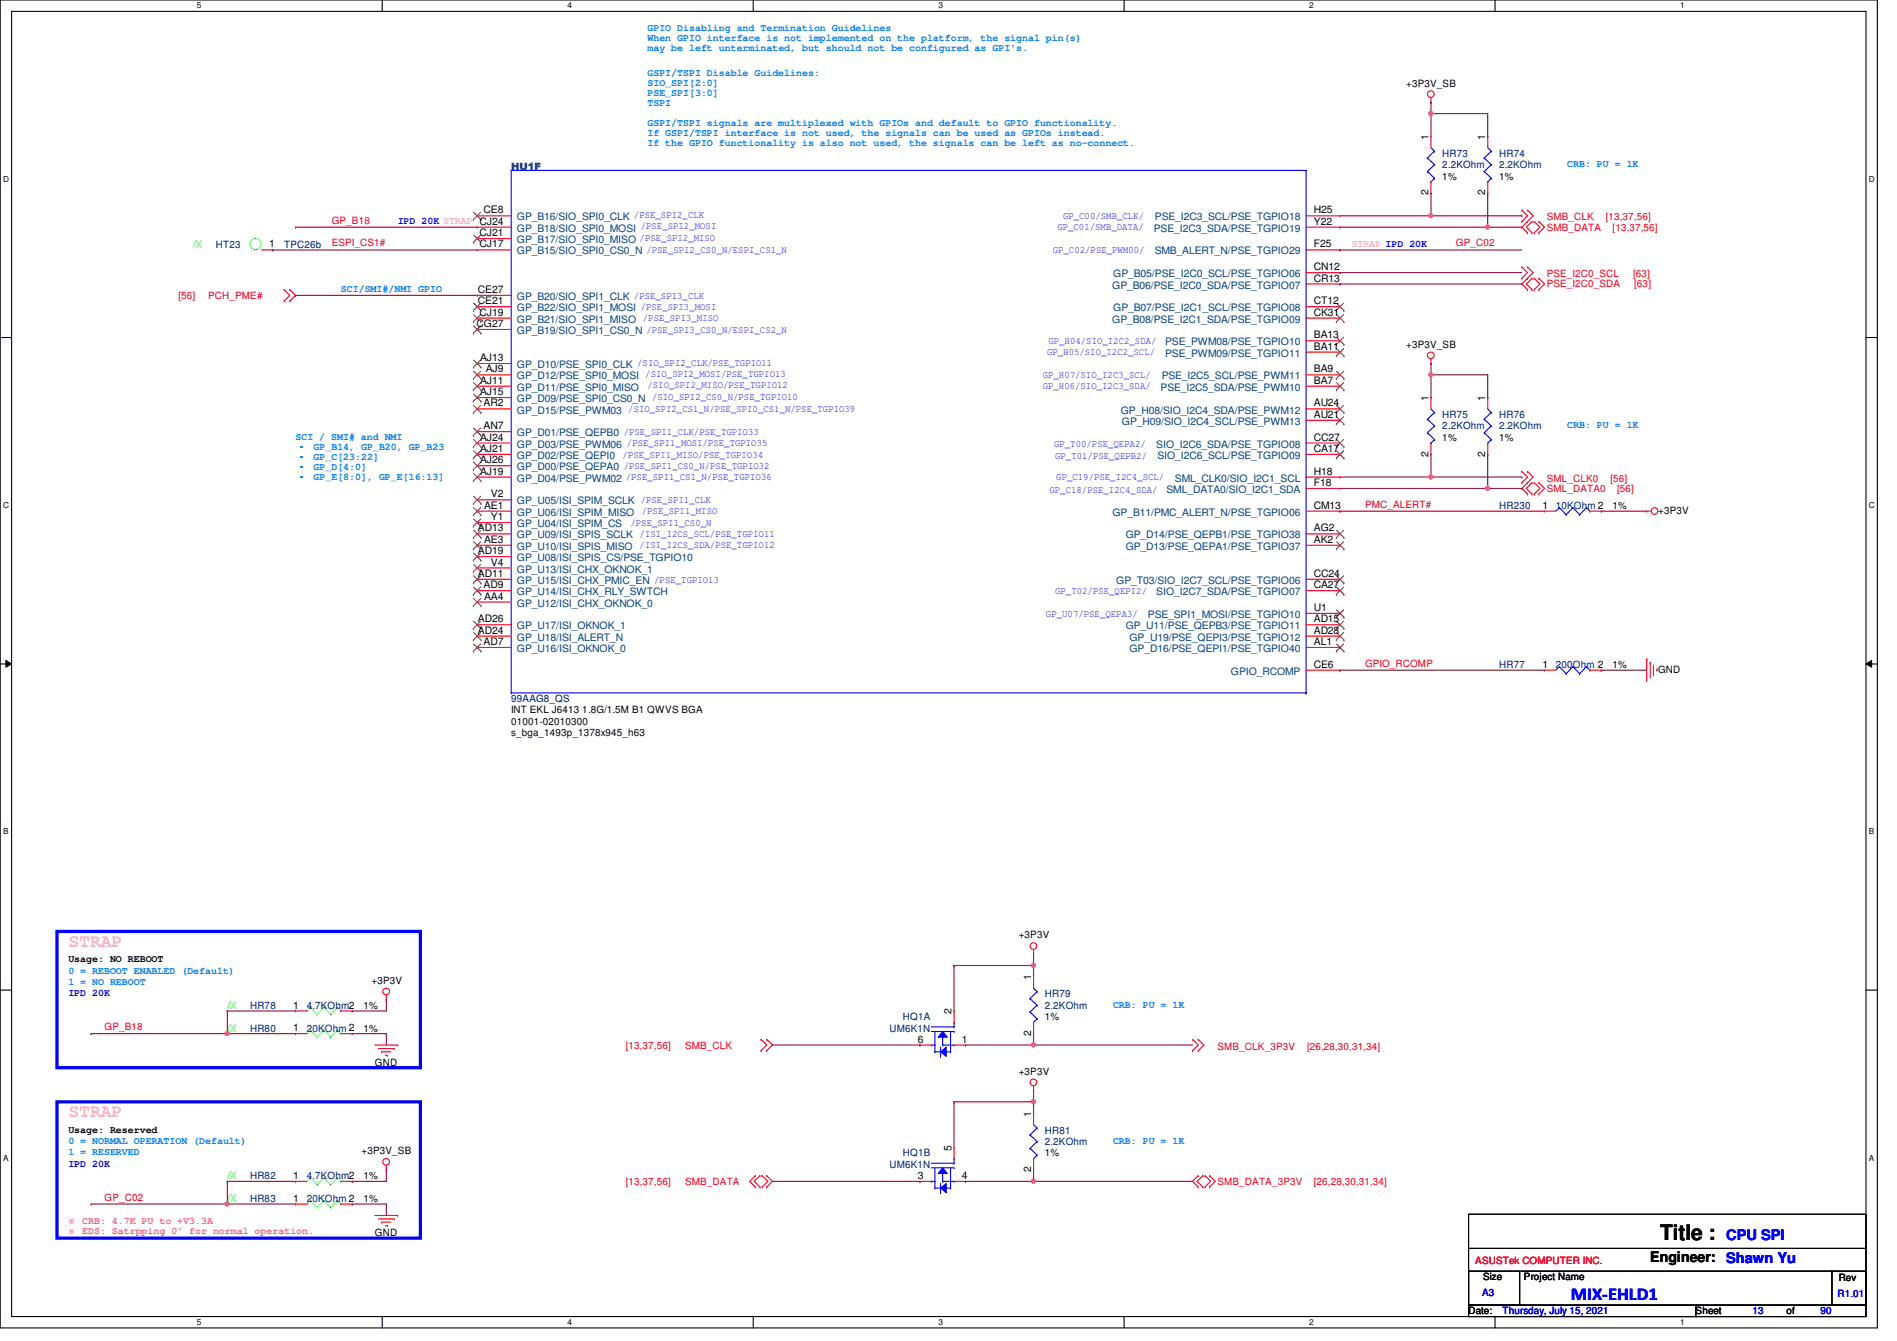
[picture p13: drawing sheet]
<svg xmlns="http://www.w3.org/2000/svg" width="297mm" height="210mm" viewBox="0 0 297 210" stroke-linecap="round" stroke-linejoin="round" font-family="sans-serif">
<defs><g id="words">
<text font-size="3.3" x="260" y="194.1">Title :</text>
<g font-size="2.8" fill="#ff80ff">
<text x="10.7" y="148.2">STRAP</text>
<text x="10.7" y="174.8">STRAP</text>
</g>
<text font-size="2.8" fill="#00f" x="246" y="203.5">MIX-EHLD1</text>
<text font-size="2.3" x="258.4" y="197.5">Engineer:</text>
<g font-size="2.3" fill="#00f">
<text x="270.3" y="194.1">CPU SPI</text>
<text x="270.3" y="197.7">Shawn Yu</text>
</g>
<g font-size="1.6" fill="#0080ff">
<text x="101.4" y="4.8">GPIO Disabling and Termination Guidelines</text>
<text x="101.4" y="11.9">GSPI/TSPI Disable Guidelines:</text>
<text x="101.4" y="6.4">When GPIO interface is not implemented on the platform, the signal pin(s)</text>
<text x="101.4" y="8">may be left unterminated, but should not be configured as GPI's.</text>
<text x="101.4" y="13.5">SIO_SPI[2:0]</text>
<text x="101.4" y="15.1">PSE_SPI[3:0]</text>
<text x="101.4" y="16.6">TSPI</text>
<text x="101.4" y="19.8">GSPI/TSPI signals are multiplexed with GPIOs and default to GPIO functionality.</text>
<text x="101.4" y="21.3">If GSPI/TSPI interface is not used, the signals can be used as GPIOs instead.</text>
<text x="101.4" y="22.9">If the GPIO functionality is also not used, the signals can be left as no-connect.</text>
<text x="245.4" y="26.2">CRB: PU = 1K</text>
<text x="53.4" y="45.7">SCI/SMI#/NMI GPIO</text>
<text x="46.3" y="68.8">SCI / SMI# and NMI</text>
<text x="46.4" y="70.4">‧ GP_B14, GP_B20, GP_B23</text>
<text x="46.4" y="72">‧ GP_C[23:22]</text>
<text x="245.4" y="67.1">CRB: PU = 1K</text>
<text x="46.4" y="73.5">‧ GP_D[4:0]</text>
<text x="46.4" y="75.1">‧ GP_E[8:0], GP_E[16:13]</text>
<text x="10.7" y="154.2">1 = NO REBOOT</text>
<text x="10.7" y="152.4">0 = REBOOT ENABLED (Default)</text>
<text x="174.3" y="157.7">CRB: PU = 1K</text>
<text x="10.7" y="179.1">0 = NORMAL OPERATION (Default)</text>
<text x="174.3" y="179.1">CRB: PU = 1K</text>
<text x="10.7" y="180.8">1 = RESERVED</text>
</g>
<g font-size="1.6">
<text x="220.2" y="13.5">+3P3V_SB</text>
<text x="223.7" y="21.9" transform="rotate(-90 223.7 21.9)">1</text>
<text x="232.6" y="21.9" transform="rotate(-90 232.6 21.9)">1</text>
<text x="225.8" y="28.1">1%</text>
<text x="234.7" y="28.1">1%</text>
<text x="75.7" y="33.4">CE8</text>
<text x="205.7" y="33.4">H25</text>
<text x="205.7" y="35.2">Y22</text>
<text x="223.7" y="30.6" transform="rotate(-90 223.7 30.6)">2</text>
<text x="232.6" y="30.6" transform="rotate(-90 232.6 30.6)">2</text>
<text x="42.2" y="38.7">1</text>
<text x="75.1" y="38.7">CJ17</text>
<text x="75.1" y="37">CJ21</text>
<text x="205.7" y="38.7">F25</text>
<text x="74.8" y="45.8">CE27</text>
<text x="74.8" y="47.6">CE21</text>
<text x="205.7" y="42.3">CN12</text>
<text x="205.7" y="44.1">CR13</text>
<text x="205.7" y="47.6">CT12</text>
<text x="74.6" y="51.2">CG27</text>
<text x="75.1" y="49.4">CJ19</text>
<text x="205.7" y="49.4">CK31</text>
<text x="205.7" y="53">BA13</text>
<text x="75.2" y="56.5">AJ13</text>
<text x="76.1" y="58.3">AJ9</text>
<text x="205.7" y="54.7">BA11</text>
<text x="205.7" y="58.3">BA9</text>
<text x="220.2" y="54.4">+3P3V_SB</text>
<text x="75.2" y="61.8">AJ15</text>
<text x="75.2" y="60.1">AJ11</text>
<text x="75.7" y="63.6">AR2</text>
<text x="205.7" y="60.1">BA7</text>
<text x="205.7" y="63.6">AU24</text>
<text x="205.7" y="65.4">AU21</text>
<text x="223.7" y="62.8" transform="rotate(-90 223.7 62.8)">1</text>
<text x="232.6" y="62.8" transform="rotate(-90 232.6 62.8)">1</text>
<text x="75.2" y="70.7">AJ21</text>
<text x="75.2" y="69">AJ24</text>
<text x="75.7" y="67.2">AN7</text>
<text x="205.7" y="69">CC27</text>
<text x="205.7" y="70.7">CA17</text>
<text x="223.7" y="71.5" transform="rotate(-90 223.7 71.5)">2</text>
<text x="225.8" y="69">1%</text>
<text x="232.6" y="71.5" transform="rotate(-90 232.6 71.5)">2</text>
<text x="234.7" y="69">1%</text>
<text x="75.2" y="72.5">AJ26</text>
<text x="75.2" y="74.3">AJ19</text>
<text x="76.9" y="77.9">V2</text>
<text x="205.7" y="76.1">F18</text>
<text x="205.7" y="74.3">H18</text>
<text x="74.8" y="83.2">AD13</text>
<text x="75.8" y="79.6">AE1</text>
<text x="76.9" y="81.4">Y1</text>
<text x="205.7" y="79.6">CM13</text>
<text x="205.7" y="83.2">AG2</text>
<text x="241.5" y="79.6">1</text>
<text x="252.5" y="79.7">1%</text>
<text x="259.6" y="80.4">+3P3V</text>
<text x="74.8" y="86.7">AD19</text>
<text x="75.8" y="85">AE3</text>
<text x="76.9" y="88.5">V4</text>
<text x="205.7" y="85">AK2</text>
<text x="74.8" y="90.3">AD11</text>
<text x="75.7" y="92.1">AD9</text>
<text x="75.8" y="93.9">AA4</text>
<text x="205.7" y="92.1">CA27</text>
<text x="205.7" y="90.3">CC24</text>
<text x="205.7" y="95.6">U1</text>
<text x="74.8" y="97.4">AD26</text>
<text x="74.8" y="99.2">AD24</text>
<text x="75.7" y="101">AD7</text>
<text x="205.7" y="101">AL1</text>
<text x="205.7" y="97.4">AD15</text>
<text x="205.7" y="99.2">AD28</text>
<text x="205.7" y="104.5">CE6</text>
<text x="241.5" y="104.5">1</text>
<text x="252.5" y="104.6">1%</text>
<text x="259.6" y="105.3">GND</text>
<text x="80" y="113.5">01001-02010300</text>
<text x="80" y="111.7">INT EKL J6413 1.8G/1.5M B1 QWVS BGA</text>
<text x="80" y="115.2">s_bga_1493p_1378x945_h63</text>
<text x="159.5" y="146.9">+3P3V</text>
<text x="10.7" y="150.6">Usage: NO REBOOT</text>
<text x="58.2" y="154">+3P3V</text>
<text x="161.5" y="153.5" transform="rotate(-90 161.5 153.5)">1</text>
<text x="45.9" y="161.4">1</text>
<text x="45.9" y="157.9">1</text>
<text x="56.9" y="161.5">1%</text>
<text x="56.9" y="157.9">1%</text>
<text x="149" y="158.8" transform="rotate(-90 149 158.8)">2</text>
<text x="163.6" y="159.7">1%</text>
<text x="58.7" y="166.8">GND</text>
<text x="143.7" y="163.2">6</text>
<text x="150.6" y="163.2">1</text>
<text x="161.5" y="162.1" transform="rotate(-90 161.5 162.1)">2</text>
<text x="159.5" y="168.2">+3P3V</text>
<text x="10.7" y="177.3">Usage: Reserved</text>
<text x="161.5" y="174.8" transform="rotate(-90 161.5 174.8)">1</text>
<text x="45.9" y="184.5">1</text>
<text x="56.6" y="180.7">+3P3V_SB</text>
<text x="56.9" y="184.6">1%</text>
<text x="143.7" y="184.5">3</text>
<text x="149" y="180.1" transform="rotate(-90 149 180.1)">5</text>
<text x="150.6" y="184.5">4</text>
<text x="161.5" y="183.5" transform="rotate(-90 161.5 183.5)">2</text>
<text x="163.6" y="181">1%</text>
<text x="45.9" y="188.1">1</text>
<text x="56.9" y="188.1">1%</text>
<text x="58.7" y="193.5">GND</text>
<text x="232.2" y="200.4">Size</text>
<text x="238.6" y="200.4">Project Name</text>
<text x="287.9" y="200.6">Rev</text>
<text x="230" y="205.7">Date:</text>
<text x="265.5" y="205.7">Sheet</text>
<text x="279.7" y="205.7">of</text>
</g>
<g font-size="1.6" fill="#000080">
<text x="80" y="26.6">HU1F</text>
<text x="225.8" y="24.6">HR73</text>
<text x="225.8" y="26.3">2.2KOhm</text>
<text x="234.7" y="24.6">HR74</text>
<text x="234.7" y="26.3">2.2KOhm</text>
<text x="33.8" y="38.8">HT23</text>
<text x="44.5" y="38.8">TPC26b</text>
<text x="225.8" y="65.4">HR75</text>
<text x="234.7" y="65.4">HR76</text>
<text x="225.8" y="67.2">2.2KOhm</text>
<text x="234.7" y="67.2">2.2KOhm</text>
<text x="234.7" y="79.7">HR230</text>
<text x="243.6" y="79.7">10KOhm 2</text>
<text x="234.7" y="104.6">HR77</text>
<text x="243.6" y="104.6">200Ohm 2</text>
<text x="80" y="109.9">99AAG8_QS</text>
<text x="39.2" y="161.5">HR80</text>
<text x="39.2" y="157.9">HR78</text>
<text x="48" y="161.5">20KOhm 2</text>
<text x="48" y="157.9">4.7KOhm2</text>
<text x="139.3" y="161.5">UM6K1N</text>
<text x="141.4" y="159.7">HQ1A</text>
<text x="163.6" y="156.1">HR79</text>
<text x="163.6" y="157.9">2.2KOhm</text>
<text x="163.6" y="177.5">HR81</text>
<text x="163.6" y="179.2">2.2KOhm</text>
<text x="39.2" y="184.6">HR82</text>
<text x="48" y="184.6">4.7KOhm2</text>
<text x="139.3" y="182.8">UM6K1N</text>
<text x="141.4" y="181">HQ1B</text>
<text x="39.2" y="188.1">HR83</text>
<text x="48" y="188.1">20KOhm 2</text>
</g>
<g font-size="1.6" fill="#f00">
<text x="51.9" y="35">GP_B18</text>
<text x="242.2" y="34.5">SMB_CLK</text>
<text x="251.5" y="34.5">[13,37,56]</text>
<text x="51.9" y="38.6">ESPI_CS1#</text>
<text x="228" y="38.6">GP_C02</text>
<text x="242.2" y="36.1">SMB_DATA</text>
<text x="252.5" y="36.1">[13,37,56]</text>
<text x="27.9" y="46.8">[56]</text>
<text x="32.6" y="46.8">PCH_PME#</text>
<text x="242.2" y="43.4">PSE_I2C0_SCL</text>
<text x="242.2" y="45">PSE_I2C0_SDA</text>
<text x="255.7" y="43.4">[63]</text>
<text x="255.9" y="45">[63]</text>
<text x="242.2" y="75.4">SML_CLK0</text>
<text x="242.2" y="77">SML_DATA0</text>
<text x="252.2" y="75.4">[56]</text>
<text x="253.2" y="77">[56]</text>
<text x="213.7" y="79.5">PMC_ALERT#</text>
<text x="213.7" y="104.4">GPIO_RCOMP</text>
<text x="16.4" y="161.2">GP_B18</text>
<text x="98" y="164.1">[13,37,56]</text>
<text x="107.3" y="164.1">SMB_CLK</text>
<text x="190.6" y="164.3">SMB_CLK_3P3V</text>
<text x="204.7" y="164.3">[26,28,30,31,34]</text>
<text x="98" y="185.5">[13,37,56]</text>
<text x="107.3" y="185.5">SMB_DATA</text>
<text x="190.6" y="185.5">SMB_DATA_3P3V</text>
<text x="205.7" y="185.5">[26,28,30,31,34]</text>
<text x="16.4" y="187.9">GP_C02</text>
<text x="231" y="197.9">ASUSTek COMPUTER INC.</text>
</g>
<g font-size="1.6" fill="#00f">
<text x="62.3" y="35.1">IPD 20K STRAP CJ24</text>
<text x="166.5" y="34.3">GP_C00/SMB_CLK/</text>
<text x="164.8" y="39.6">GP_C02/PSE_PWM00/</text>
<text x="165.6" y="36.1">GP_C01/SMB_DATA/</text>
<text x="164.2" y="53.8">GP_H04/SIO_I2C2_SDA/</text>
<text x="163.3" y="59.2">GP_H07/SIO_I2C3_SCL/</text>
<text x="164" y="55.6">GP_H05/SIO_I2C2_SCL/</text>
<text x="101.4" y="60.8">/SIO_SPI2_MISO/PSE_TGPIO12</text>
<text x="163.3" y="61">GP_H06/SIO_I2C3_SDA/</text>
<text x="97.5" y="71.6">/PSE_SPI1_MISO/PSE_TGPIO34</text>
<text x="165.1" y="70">GP_T00/PSE_QEPA2/</text>
<text x="165.2" y="71.8">GP_T01/PSE_QEPB2/</text>
<text x="164.3" y="77.1">GP_C18/PSE_I2C4_SDA/</text>
<text x="165.4" y="75.2">GP_C19/PSE_I2C4_SCL/</text>
<text x="98.7" y="82.3">/PSE_SPI1_CS0_N</text>
<text x="100.5" y="80.5">/PSE_SPI1_MISO</text>
<text x="100.2" y="85.9">/ISI_I2CS_SDA/PSE_TGPIO12</text>
<text x="165.2" y="93">GP_T02/PSE_QEPI2/</text>
<text x="163.8" y="96.5">GP_U07/PSE_QEPA3/</text>
<text x="10.7" y="156">IPD 20K</text>
<text x="10.7" y="182.6">IPD 20K</text>
<text x="232.1" y="202.9">A3</text>
<text x="287.7" y="203.1">R1.01</text>
<text x="235.3" y="205.7">Thursday, July 15, 2021</text>
<text x="274.4" y="205.7">13</text>
<text x="285.1" y="205.7">90</text>
</g>
<g font-size="1.6" fill="#004080">
<text x="80.9" y="34.5">GP_B16/SIO_SPI0_CLK /PSE_SPI2_CLK</text>
<text x="180.8" y="34.5">PSE_I2C3_SCL/PSE_TGPIO18</text>
<text x="80.9" y="39.8">GP_B15/SIO_SPI0_CS0_N /PSE_SPI2_CS0_N/ESPI_CS1_N</text>
<text x="80.9" y="38.1">GP_B17/SIO_SPI0_MISO /PSE_SPI2_MISO</text>
<text x="80.9" y="36.3">GP_B18/SIO_SPI0_MOSI /PSE_SPI2_MOSI</text>
<text x="180.7" y="36.3">PSE_I2C3_SDA/PSE_TGPIO19</text>
<text x="180.8" y="39.8">SMB_ALERT_N/PSE_TGPIO29</text>
<text x="80.9" y="46.9">GP_B20/SIO_SPI1_CLK /PSE_SPI3_CLK</text>
<text x="174.2" y="45.2">GP_B06/PSE_I2C0_SDA/PSE_TGPIO07</text>
<text x="174.3" y="43.4">GP_B05/PSE_I2C0_SCL/PSE_TGPIO06</text>
<text x="80.9" y="52.3">GP_B19/SIO_SPI1_CS0_N /PSE_SPI3_CS0_N/ESPI_CS2_N</text>
<text x="80.9" y="50.5">GP_B21/SIO_SPI1_MISO /PSE_SPI3_MISO</text>
<text x="80.9" y="48.7">GP_B22/SIO_SPI1_MOSI /PSE_SPI3_MOSI</text>
<text x="174.2" y="50.5">GP_B08/PSE_I2C1_SDA/PSE_TGPIO09</text>
<text x="174.3" y="48.7">GP_B07/PSE_I2C1_SCL/PSE_TGPIO08</text>
<text x="80.9" y="57.6">GP_D10/PSE_SPI0_CLK /SIO_SPI2_CLK/PSE_TGPIO11</text>
<text x="80.9" y="59.4">GP_D12/PSE_SPI0_MOSI /SIO_SPI2_MOSI/PSE_TGPIO13</text>
<text x="181.9" y="59.4">PSE_I2C5_SCL/PSE_PWM11</text>
<text x="182.5" y="54.1">PSE_PWM08/PSE_TGPIO10</text>
<text x="182.5" y="55.8">PSE_PWM09/PSE_TGPIO11</text>
<text x="80.9" y="62.9">GP_D09/PSE_SPI0_CS0_N /SIO_SPI2_CS0_N/PSE_TGPIO10</text>
<text x="80.9" y="61.2">GP_D11/PSE_SPI0_MISO</text>
<text x="80.9" y="64.7">GP_D15/PSE_PWM03 /SIO_SPI2_CS1_N/PSE_SPI0_CS1_N/PSE_TGPIO39</text>
<text x="175.5" y="64.7">GP_H08/SIO_I2C4_SDA/PSE_PWM12</text>
<text x="181.7" y="61.2">PSE_I2C5_SDA/PSE_PWM10</text>
<text x="80.9" y="68.3">GP_D01/PSE_QEPB0 /PSE_SPI1_CLK/PSE_TGPIO33</text>
<text x="80.9" y="71.8">GP_D02/PSE_QEPI0</text>
<text x="80.9" y="70.1">GP_D03/PSE_PWM06 /PSE_SPI1_MOSI/PSE_TGPIO35</text>
<text x="175.7" y="66.5">GP_H09/SIO_I2C4_SCL/PSE_PWM13</text>
<text x="181.1" y="70.1">SIO_I2C6_SDA/PSE_TGPIO08</text>
<text x="181.2" y="71.8">SIO_I2C6_SCL/PSE_TGPIO09</text>
<text x="80.9" y="73.6">GP_D00/PSE_QEPA0 /PSE_SPI1_CS0_N/PSE_TGPIO32</text>
<text x="80.9" y="75.4">GP_D04/PSE_PWM02 /PSE_SPI1_CS1_N/PSE_TGPIO36</text>
<text x="182.7" y="77.2">SML_DATA0/SIO_I2C1_SDA</text>
<text x="184" y="75.4">SML_CLK0/SIO_I2C1_SCL</text>
<text x="80.9" y="82.5">GP_U04/ISI_SPIM_CS</text>
<text x="80.9" y="79">GP_U05/ISI_SPIM_SCLK /PSE_SPI1_CLK</text>
<text x="80.9" y="80.7">GP_U06/ISI_SPIM_MISO</text>
<text x="174.2" y="80.7">GP_B11/PMC_ALERT_N/PSE_TGPIO06</text>
<text x="80.9" y="87.8">GP_U08/ISI_SPIS_CS/PSE_TGPIO10</text>
<text x="80.9" y="84.3">GP_U09/ISI_SPIS_SCLK /ISI_I2CS_SCL/PSE_TGPIO11</text>
<text x="80.9" y="86.1">GP_U10/ISI_SPIS_MISO</text>
<text x="80.9" y="89.6">GP_U13/ISI_CHX_OKNOK_1</text>
<text x="176.3" y="86.1">GP_D13/PSE_QEPA1/PSE_TGPIO37</text>
<text x="176.3" y="84.3">GP_D14/PSE_QEPB1/PSE_TGPIO38</text>
<text x="80.9" y="95">GP_U12/ISI_CHX_OKNOK_0</text>
<text x="80.9" y="93.2">GP_U14/ISI_CHX_RLY_SWTCH</text>
<text x="80.9" y="91.4">GP_U15/ISI_CHX_PMIC_EN /PSE_TGPIO13</text>
<text x="174.8" y="91.4">GP_T03/SIO_I2C7_SCL/PSE_TGPIO06</text>
<text x="181.1" y="93.2">SIO_I2C7_SDA/PSE_TGPIO07</text>
<text x="80.9" y="98.5">GP_U17/ISI_OKNOK_1</text>
<text x="80.9" y="100.3">GP_U18/ISI_ALERT_N</text>
<text x="176.3" y="98.5">GP_U11/PSE_QEPB3/PSE_TGPIO11</text>
<text x="176.9" y="100.3">GP_U19/PSE_QEPI3/PSE_TGPIO12</text>
<text x="179.7" y="96.7">PSE_SPI1_MOSI/PSE_TGPIO10</text>
<text x="80.9" y="102.1">GP_U16/ISI_OKNOK_0</text>
<text x="176.9" y="102.1">GP_D16/PSE_QEPI1/PSE_TGPIO40</text>
<text x="192.7" y="105.6">GPIO_RCOMP</text>
</g>
<g font-size="1.6" fill="#0f0">
<text x="30.3" y="38.8">/X</text>
<text x="35.6" y="161.5">/X</text>
<text x="35.6" y="157.9">/X</text>
<text x="35.6" y="184.6">/X</text>
<text x="35.6" y="188.1">/X</text>
</g>
<text font-size="1.6" fill="#ff80ff" x="211.6" y="38.6">STRAP IPD 20K</text>
<g font-size="1.6" fill="#f0f">
<text x="12.9" y="191.5">CRB: 4.7K PU to +V3.3A</text>
<text x="12.9" y="193.1">EDS: Satrpping 0' for normal operation.</text>
</g>
<g font-size="1.3">
<text x="30.8" y="1.3">5</text>
<text x="88.9" y="1.3">4</text>
<text x="146.9" y="1.3">3</text>
<text x="205" y="1.3">2</text>
<text x="263.1" y="1.3">1</text>
<text x=".5" y="28.4">D</text>
<text x="292.6" y="28.4">D</text>
<text x=".5" y="79.5">C</text>
<text x="292.6" y="79.5">C</text>
<text x=".5" y="130.6">B</text>
<text x="292.6" y="130.6">B</text>
<text x=".5" y="181.7">A</text>
<text x="292.6" y="181.7">A</text>
<text x="30.8" y="207.4">5</text>
<text x="88.9" y="207.4">4</text>
<text x="146.9" y="207.4">3</text>
<text x="205" y="207.4">2</text>
<text x="263.1" y="207.4">1</text>
</g>
<g font-size="1.2" fill="#f0f">
<text x="10.7" y="191.6">※</text>
<text x="10.7" y="193.1">※</text>
</g>
</g></defs>
<path d="M0 0h294v207.9h-294zM1.8 1.8h290.4v204.3h-290.4z" fill="none" stroke="#000" stroke-width=".17"/>
<g fill="#fff">
<path d="M30.8 .2h.7v1.4h-.7z"/>
<path d="M30.8 206.2h.7v1.4h-.7z"/>
</g>
<path d="M59.9 0v1.8M59.9 206.1v1.8" fill="none" stroke="#000" stroke-width=".17"/>
<g fill="#fff">
<path d="M88.9 .2h.6v1.4h-.6z"/>
<path d="M88.9 206.2h.6v1.4h-.6z"/>
</g>
<path d="M117.9 0v1.8M117.9 206.1v1.8" fill="none" stroke="#000" stroke-width=".17"/>
<g fill="#fff">
<path d="M146.9 .2h.7v1.4h-.7z"/>
<path d="M146.9 206.2h.7v1.4h-.7z"/>
</g>
<path d="M176 0v1.8M176 206.1v1.8" fill="none" stroke="#000" stroke-width=".17"/>
<g fill="#fff">
<path d="M205 .2h.7v1.4h-.7z"/>
<path d="M205 206.2h.7v1.4h-.7z"/>
</g>
<path d="M234.1 0v1.8M234.1 206.1v1.8" fill="none" stroke="#000" stroke-width=".17"/>
<g fill="#fff">
<path d="M263.1 .2h.7v1.4h-.7z"/>
<path d="M263.1 206.2h.7v1.4h-.7z"/>
<path d="M.5 27.3h.9v1.4h-.9z"/>
<path d="M292.6 27.3h.9v1.4h-.9z"/>
<path d="M.5 78.4h.9v1.4h-.9z"/>
<path d="M292.6 78.4h.9v1.4h-.9z"/>
</g>
<path d="M0 52.8h1.8M292.2 52.8h1.8" fill="none" stroke="#000" stroke-width=".17"/>
<g fill="#fff">
<path d="M.5 129.5h.8v1.4h-.8z"/>
<path d="M292.6 129.5h.9v1.4h-.9z"/>
</g>
<path d="M0 103.9h1.8M292.2 103.9h1.8" fill="none" stroke="#000" stroke-width=".17"/>
<path d="M.9 103.4l.9 .5-.9 .5zM292.2 103.9l.9-.5v1z" fill="#000"/>
<path d="M.9 103.4l.9 .5-.9 .5zM292.2 103.9l.9-.5v1z" fill="none" stroke="#000" stroke-width=".16"/>
<g fill="#fff">
<path d="M.5 180.5h.8v1.4h-.8z"/>
<path d="M292.6 180.5h.9v1.4h-.9z"/>
</g>
<path d="M0 155h1.8M292.2 155h1.8M230 190.1h62.2v14.2h-62.2zM230 199h8v5.3h-8zM230 195.4h62.2M238.1 199h48.7M286.8 199h5.4v5.3h-5.4zM286.8 199h.1M292.2 195.4h.1M230 204.3h35.5v1.8h-35.5zM265.5 204.3h26.7v1.8h-26.7z" fill="none" stroke="#000" stroke-width=".17"/>
<path d="M8.9 145.8h56.9v21.3h-56.9zM8.9 172.5h56.9v21.3h-56.9z" fill="none" stroke="#00f" stroke-width=".51"/>
<g fill="none" stroke="#f00" stroke-width=".17">
<path d="M224.1 16h.1M224.1 15.3v.7M40.9 39.1h1.8M42.7 39.1h.1M224.1 21.3h.1M224.1 30.2h.1M224.1 21.3v1.8M224.1 28.4v1.8M238.3 32.9h.1M238.3 34.7h.1M238.3 32.9l.9 .9-.9 .9M239.2 32.9h.1"/>
<path d="M239.2 34.7h.1M239.2 36.4h.1M239.2 32.9l.9 .9-1.8 1.8 .9 .8M239.9 36.4h.1M239.9 34.7h.1M239.9 34.7l-.9 .9 .9 .8M240.2 36.4h.1M240.2 34.7h.1M240.2 34.7l.9 .9-.9 .8M241 34.7h.1M241 36.4h.1M241 34.7l.8 .9-.8 .8"/>
<path d="M44.5 47.1h.1M44.5 45.3h.1M44.5 45.3l.9 .9-.9 .9M45.4 45.3h.1M45.4 47.1h.1M45.4 45.3l.9 .9-.9 .9M224.1 56.9h.1M224.1 56.2v.7M238.3 41.8h.1M238.3 43.6h.1M238.3 41.8l.9 .9-.9 .9M239.2 41.8h.1"/>
<path d="M239.2 43.6h.1M239.2 45.3h.1M239.2 41.8l.9 .9-1.8 1.7 .9 .9M239.9 45.3h.1M239.9 43.6h.1M239.9 43.6l-.9 .8 .9 .9M240.2 45.3h.1M240.2 43.6h.1M240.2 43.6l.9 .8-.9 .9M241 43.6h.1M241 45.3h.1M241 43.6l.8 .8-.8 .9"/>
<path d="M224.1 62.2h.1M224.1 71.1h.1M224.1 62.2v1.8M224.1 69.3v1.8M238.3 73.8h.1M238.3 75.6h.1M238.3 73.8l.9 .9-.9 .9M239.2 73.8h.1M239.2 75.6h.1M239.2 77.3h.1M239.2 73.8l.9 .9-1.8 1.8 .9 .8M239.9 77.3h.1"/>
<path d="M239.9 75.6h.1M239.9 75.6l-.9 .9 .9 .8M240.2 77.3h.1M240.2 75.6h.1M240.2 75.6l.9 .9-.9 .8M241 75.6h.1M241 77.3h.1M241 75.6l.8 .9-.8 .8M257.8 80h.1M257.8 80h.8M257.8 103.1h.1M257.8 103.1v3.6"/>
<path d="M258.4 103.7h.1M258.4 103.7v2.4M258.9 105.6h.1M258.9 104.2v1.4M259.5 104.7h.1M259.5 104.7v.4M46.3 158.2h.1M46.3 158.2h1.7M53.4 158.2h1.8M55.2 158.2h.1M60.5 156.5h.1M60.5 155.7v.8"/>
<path d="M161.8 149.4h.1M161.8 148.6v.8M46.3 161.8h.1M46.3 161.8h1.7M53.4 161.8h1.8M55.2 161.8h.1M58.7 163.6h3.6M59.3 164.1h2.4M59.8 164.6h.1M59.8 164.6h1.4M60.3 165.2h.4M60.7 165.2h.1"/>
<path d="M61.7 164.1h.1M62.3 163.6h.1M119.2 164.5h.1M119.2 162.7h.1M119.2 162.7l.9 .9-.9 .9M120.1 162.7h.1M120.1 164.5h.1M120.1 162.7l.8 .9-.8 .9M161.8 170.7h.1M161.8 170v.7M186.7 162.7h.1M186.7 164.5h.1"/>
<path d="M186.7 162.7l.9 .9-.9 .9M187.6 162.7h.1M187.6 164.5h.1M187.6 162.7l.9 .9-.9 .9M46.3 188.5h.1M46.3 184.9h.1M46.3 188.5h1.7M46.3 184.9h1.7M53.4 188.5h1.8M53.4 184.9h1.8M55.2 188.5h.1M55.2 184.9h.1"/>
<path d="M58.7 190.2h3.6M59.3 190.8h2.4M59.8 191.3h.1M59.8 191.3h1.4M60.3 191.9h.4M60.5 183.1h.1M60.5 182.4v.7M60.7 191.9h.1M61.7 190.8h.1M62.3 190.2h.1M118.3 184h.1M118.3 185.8h.1"/>
<path d="M118.3 184l-.9 .9 .9 .9M119 185.8h.1M119 184h.1M119 184l-.9 .9 .9 .9M119.3 185.8h.1M119.3 184h.1M119.3 184l.9 .9-.9 .9M120.1 184h.1M120.1 185.8h.1M120.1 184l.8 .9-.8 .9M187.6 184h.1M187.6 185.8h.1"/>
<path d="M187.6 184l-.9 .9 .9 .9M188.3 185.8h.1M188.3 184h.1M188.3 184l-.9 .9 .9 .9M188.7 185.8h.1M188.7 184h.1M188.7 184l.9 .9-.9 .9M189.4 184h.1M189.4 185.8h.1M189.4 184l.9 .9-.9 .9"/>
<circle cx="224.1" cy="14.7" r=".52"/>
<circle cx="224.1" cy="55.6" r=".52"/>
<circle cx="259.1" cy="80" r=".52"/>
<circle cx="60.5" cy="155.2" r=".52"/>
<circle cx="161.8" cy="148.1" r=".52"/>
<circle cx="161.8" cy="169.4" r=".52"/>
<circle cx="60.5" cy="181.9" r=".52"/>
</g>
<g fill="none" stroke="#0f0" stroke-width=".17">
<path d="M48.6 157.7h.1M48.6 157.7l1.1 1.1M48.6 157.7l-.6 .5M49.7 158.8h.1M50.7 157.7h.1M50.7 157.7l1.1 1.1M50.7 157.7l-1 1.1M51.8 158.8h.1M52.8 157.7h.1M52.8 157.7l.6 .5M52.8 157.7l-1 1.1M53.4 158.2h.1"/>
<path d="M48.6 161.2h.1M48.6 161.2l1.1 1.1M48.6 161.2l-.6 .6M49.7 162.3h.1M50.7 161.2h.1M50.7 161.2l1.1 1.1M50.7 161.2l-1 1.1M51.8 162.3h.1M52.8 161.2h.1M52.8 161.2l.6 .6M52.8 161.2l-1 1.1M53.4 161.8h.1"/>
<path d="M48.6 187.9h.1M48.6 184.4h.1M48.6 187.9l1.1 1.1M48.6 187.9l-.6 .6M48.6 184.4l1.1 1.1M48.6 184.4l-.6 .5M49.7 189h.1M49.7 185.5h.1M50.7 187.9h.1M50.7 184.4h.1M50.7 187.9l1.1 1.1M50.7 187.9l-1 1.1"/>
<path d="M50.7 184.4l1.1 1.1M50.7 184.4l-1 1.1M51.8 189h.1M51.8 185.5h.1M52.8 187.9h.1M52.8 184.4h.1M52.8 187.9l.6 .6M52.8 187.9l-1 1.1M52.8 184.4l.6 .5M52.8 184.4l-1 1.1M53.4 188.5h.1M53.4 184.9h.1"/>
<circle cx="40" cy="38.2" r=".87"/>
</g>
<g fill="none" stroke="#00f" stroke-width=".17">
<path d="M223.5 26.8h.1M223.5 24.7h.1M223.5 26.8l1.1 1.1M223.5 24.7l1.1 1.1M224.1 28.4h.1M224.1 23.1l.5 .6M224.6 27.9h.1M224.6 23.7h.1M224.6 25.8h.1M224.6 27.9l-.5 .5M224.6 25.8l-1.1 1M224.6 23.7l-1.1 1"/>
<path d="M223.5 67.7h.1M223.5 65.6h.1M223.5 67.7l1.1 1.1M223.5 65.6l1.1 1.1M224.1 69.3h.1M224.1 64l.5 .6M224.6 68.8h.1M224.6 64.6h.1M224.6 66.7h.1M224.6 68.8l-.5 .5M224.6 66.7l-1.1 1M224.6 64.6l-1.1 1"/>
<path d="M145.8 161.5h3.6M145.8 160.7h3.6M149.4 161.5h.1M149.4 160.7h.1M149.4 160h.1M149.4 160v.7"/>
</g>
<path d="M147.6 161.5l.7 .8h-1.4z" fill-rule="evenodd" fill="#00f"/>
<path d="M145.8 163.6h.1M145.8 163.6h.6M146.4 163.6h.1M146.4 161.5v2.1M147.6 161.5l.7 .8h-1.4zM147.6 163.6h.1M147.6 162.3v1.3M147.6 163.6h1.8M148.8 163.6h.1M148.8 161.5v2.1M149.4 163.6h.1" fill="none" stroke="#00f" stroke-width=".17"/>
<path d="M147.3 164.6l.9-.7v1.5z" fill-rule="evenodd" fill="#00f"/>
<g fill="none" stroke="#00f" stroke-width=".17">
<path d="M204.5 26.7h.1M204.5 26.7h-124.5v81.8M204.5 26.7v81.8M232.4 26.8h.1M232.4 24.7h.1M232.4 26.8l1.1 1.1M232.4 24.7l1.1 1.1M233 28.4h.1M233 23.1l.5 .6M233.5 27.9h.1M233.5 23.7h.1M233.5 25.8h.1"/>
<path d="M233.5 27.9l-.5 .5M233.5 25.8l-1.1 1M233.5 23.7l-1.1 1M232.4 67.7h.1M232.4 65.6h.1M232.4 67.7l1.1 1.1M232.4 65.6l1.1 1.1M233 69.3h.1M233 64l.5 .6M233.5 68.8h.1M233.5 64.6h.1M233.5 66.7h.1"/>
<path d="M233.5 68.8l-.5 .5M233.5 66.7l-1.1 1M233.5 64.6l-1.1 1M244.2 79.5h.1M244.2 79.5l1 1.1M244.2 79.5l-.6 .5M246.3 79.5h.1M246.3 79.5l1 1.1M246.3 79.5l-1.1 1.1M248.4 79.5h.1M248.4 79.5l.6 .5M248.4 79.5l-1.1 1.1"/>
<path d="M245.2 80.6h.1M247.3 80.6h.1M249 80h.1M80 108.5h.1M80 108.5h124.5M204.5 108.5h.1M161.3 158.4h.1M161.3 156.3h.1M161.3 158.4l1.1 1.1M161.3 156.3l1.1 1.1M161.8 154.7l.6 .5M162.4 159.5h.1"/>
<path d="M162.4 155.2h.1M162.4 157.4h.1M162.4 159.5l-.6 .5M162.4 157.4l-1.1 1M162.4 155.2l-1.1 1.1M146.4 164.6h.1M146.4 164.6h.9M146.4 163.6v1M147.3 164.6l.9-.7v1.5zM147.3 164.6h.1M147.3 165.4h.1M147.3 163.9v1.5"/>
<path d="M148.2 164.6h.1M148.2 164.6h.6M148.8 164.6h.1M148.8 163.6v1M161.8 160h.1M145.8 182.8h3.6M145.8 182.1h3.6M149.4 182.8h.1M149.4 182.1h.1M149.4 181.4h.1M149.4 181.4v.7"/>
</g>
<g fill="none" stroke="#f00" stroke-width=".17">
<path d="M74.7 39.1h.1M74.7 33.8h.1M74.7 37.3h.1M74.7 35.6h.1M74.7 39.1h5.3M74.7 33.8h5.3M74.7 37.3h5.3M74.7 35.6h5.3M204.5 39.1h5.3M204.5 33.8h5.3M204.5 35.6h5.3M209.8 33.8h.1"/>
<path d="M209.8 35.6h.1M209.8 39.1h.1M233 21.3h.1M233 30.2h.1M233 21.3v1.8M233 28.4v1.8M74.7 51.6h.1M74.7 46.2h.1M74.7 49.8h.1M74.7 48h.1M74.7 56.9h.1M74.7 58.7h.1"/>
<path d="M74.7 48h5.3M74.7 49.8h5.3M74.7 51.6h5.3M74.7 46.2h5.3M74.7 56.9h5.3M74.7 58.7h5.3M204.5 42.7h5.3M204.5 44.4h5.3M204.5 48h5.3M204.5 49.8h5.3M204.5 58.7h5.3M204.5 53.3h5.3"/>
<path d="M204.5 55.1h5.3M209.8 42.7h.1M209.8 44.4h.1M209.8 48h.1M209.8 49.8h.1M209.8 53.3h.1M209.8 55.1h.1M209.8 58.7h.1M74.7 72.9h.1M74.7 67.6h.1M74.7 71.1h.1M74.7 69.3h.1"/>
<path d="M74.7 74.7h.1M74.7 62.2h.1M74.7 60.5h.1M74.7 64h.1M74.7 78.2h.1M74.7 74.7h5.3M74.7 72.9h5.3M74.7 67.6h5.3M74.7 71.1h5.3M74.7 69.3h5.3M74.7 62.2h5.3M74.7 60.5h5.3"/>
<path d="M74.7 64h5.3M74.7 78.2h5.3M204.5 76.5h5.3M204.5 74.7h5.3M204.5 71.1h5.3M204.5 69.3h5.3M204.5 60.5h5.3M204.5 64h5.3M204.5 65.8h5.3M209.8 76.5h.1M209.8 74.7h.1M209.8 60.5h.1"/>
<path d="M209.8 64h.1M209.8 65.8h.1M209.8 69.3h.1M209.8 71.1h.1M233 62.2h.1M233 71.1h.1M233 62.2v1.8M233 69.3v1.8M74.7 81.8h.1M74.7 80h.1M74.7 87.1h.1M74.7 83.6h.1"/>
<path d="M74.7 85.3h.1M74.7 94.2h.1M74.7 88.9h.1M74.7 92.5h.1M74.7 90.7h.1M74.7 97.8h.1M74.7 99.6h.1M74.7 80h5.3M74.7 85.3h5.3M74.7 83.6h5.3M74.7 92.5h5.3M74.7 90.7h5.3"/>
<path d="M74.7 81.8h5.3M74.7 87.1h5.3M74.7 97.8h5.3M74.7 94.2h5.3M74.7 88.9h5.3M74.7 99.6h5.3M204.5 80h5.3M204.5 85.3h5.3M204.5 83.6h5.3M204.5 92.5h5.3M204.5 90.7h5.3M204.5 96h5.3"/>
<path d="M204.5 97.8h5.3M204.5 99.6h5.3M209.8 80h.1M209.8 85.3h.1M209.8 83.6h.1M209.8 92.5h.1M209.8 90.7h.1M209.8 96h.1M209.8 97.8h.1M209.8 99.6h.1M241.8 80h.1M241.8 80h1.8"/>
<path d="M249 80h1.7M250.7 80h.1M74.7 101.3h.1M74.7 101.3h5.3M204.5 101.3h5.3M204.5 104.9h5.3M209.8 101.3h.1M209.8 104.9h.1M149.4 158.2h.1M149.4 158.2v1.8M161.8 152.9h.1M161.8 152.9v1.8"/>
<path d="M144.1 163.6h.1M144.1 163.6h1.7M149.4 163.6h1.8M151.2 163.6h.1M161.8 161.8h.1M161.8 160v1.8"/>
</g>
<g fill="none" stroke="#804000" stroke-width=".16">
<path d="M74.1 34.4h.1M74.1 37.9h.1M74.2 33.2l1.1 1.2M74.2 36.8l1.1 1.1M75.3 33.2l-1.2 1.2M75.3 36.8l-1.2 1.1M75.3 34.4h.1M75.3 37.9h.1M74.1 52.2h.1M74.1 50.4h.1M74.1 48.6h.1M74.1 57.5h.1"/>
<path d="M74.1 59.3h.1M74.2 51l1.1 1.2M74.2 49.2l1.1 1.2M74.2 47.5l1.1 1.1M74.2 56.3l1.1 1.2M74.2 59.9l1.1 1.1M74.2 58.1l1.1 1.2M75.3 51l-1.2 1.2M75.3 49.2l-1.2 1.2M75.3 47.5l-1.2 1.1M75.3 56.3l-1.2 1.2M75.3 59.9l-1.2 1.1"/>
<path d="M75.3 58.1l-1.2 1.2M75.3 52.2h.1M75.3 50.4h.1M75.3 48.6h.1M75.3 57.5h.1M75.3 59.3h.1M209.2 48.6h.1M209.2 50.4h.1M209.2 53.9h.1M209.2 55.7h.1M209.2 59.3h.1M209.3 47.5l1.1 1.1"/>
<path d="M209.3 49.2l1.1 1.2M209.3 52.8l1.1 1.1M209.3 54.6l1.1 1.1M209.3 59.9l1.1 1.1M209.3 58.1l1.1 1.2M210.4 47.5l-1.2 1.1M210.4 49.2l-1.2 1.2M210.4 52.8l-1.2 1.1M210.4 54.6l-1.2 1.1M210.4 59.9l-1.2 1.1M210.4 58.1l-1.2 1.2M210.4 48.6h.1"/>
<path d="M210.4 50.4h.1M210.4 53.9h.1M210.4 55.7h.1M210.4 59.3h.1M74.1 73.5h.1M74.1 68.2h.1M74.1 71.7h.1M74.1 69.9h.1M74.1 75.3h.1M74.1 62.8h.1M74.1 61h.1M74.1 64.6h.1"/>
<path d="M74.1 78.8h.1M74.2 72.3l1.1 1.2M74.2 67l1.1 1.2M74.2 70.6l1.1 1.1M74.2 68.8l1.1 1.1M74.2 74.1l1.1 1.2M74.2 61.7l1.1 1.1M74.2 63.5l1.1 1.1M74.2 77.7l1.1 1.1M74.2 79.5l1.1 1.1M75.3 72.3l-1.2 1.2M75.3 67l-1.2 1.2"/>
<path d="M75.3 70.6l-1.2 1.1M75.3 68.8l-1.2 1.1M75.3 74.1l-1.2 1.2M75.3 61.7l-1.2 1.1M75.3 63.5l-1.2 1.1M75.3 77.7l-1.2 1.1M75.3 79.5l-1.2 1.1M75.3 73.5h.1M75.3 68.2h.1M75.3 71.7h.1M75.3 69.9h.1M75.3 75.3h.1"/>
<path d="M75.3 62.8h.1M75.3 61h.1M75.3 64.6h.1M75.3 78.8h.1M209.2 61h.1M209.2 64.6h.1M209.2 66.4h.1M209.2 69.9h.1M209.2 71.7h.1M209.3 63.5l1.1 1.1M209.3 65.2l1.1 1.2M209.3 68.8l1.1 1.1"/>
<path d="M209.3 70.6l1.1 1.1M210.4 63.5l-1.2 1.1M210.4 65.2l-1.2 1.2M210.4 68.8l-1.2 1.1M210.4 70.6l-1.2 1.1M210.4 61h.1M210.4 64.6h.1M210.4 66.4h.1M210.4 69.9h.1M210.4 71.7h.1M74.1 82.4h.1M74.1 80.6h.1"/>
<path d="M74.1 87.7h.1M74.1 84.2h.1M74.1 85.9h.1M74.1 94.8h.1M74.1 89.5h.1M74.1 93h.1M74.1 91.3h.1M74.1 98.4h.1M74.2 81.2l1.1 1.2M74.2 86.6l1.1 1.1M74.2 83l1.1 1.2M74.2 84.8l1.1 1.1"/>
<path d="M74.2 93.7l1.1 1.1M74.2 88.3l1.1 1.2M74.2 91.9l1.1 1.1M74.2 90.1l1.1 1.2M74.2 97.2l1.1 1.2M74.2 99l1.1 1.2M75.3 81.2l-1.2 1.2M75.3 86.6l-1.2 1.1M75.3 83l-1.2 1.2M75.3 84.8l-1.2 1.1M75.3 93.7l-1.2 1.1M75.3 88.3l-1.2 1.2"/>
<path d="M75.3 91.9l-1.2 1.1M75.3 90.1l-1.2 1.2M75.3 97.2l-1.2 1.2M75.3 99l-1.2 1.2M75.3 82.4h.1M75.3 80.6h.1M75.3 87.7h.1M75.3 84.2h.1M75.3 85.9h.1M75.3 94.8h.1M75.3 89.5h.1M75.3 93h.1"/>
<path d="M75.3 91.3h.1M75.3 98.4h.1M209.2 85.9h.1M209.2 84.2h.1M209.2 93h.1M209.2 91.3h.1M209.2 96.6h.1M209.2 98.4h.1M209.3 84.8l1.1 1.1M209.3 83l1.1 1.2M209.3 91.9l1.1 1.1M209.3 90.1l1.1 1.2"/>
<path d="M209.3 95.5l1.1 1.1M209.3 97.2l1.1 1.2M209.3 99l1.1 1.2M210.4 84.8l-1.2 1.1M210.4 83l-1.2 1.2M210.4 91.9l-1.2 1.1M210.4 90.1l-1.2 1.2M210.4 95.5l-1.2 1.1M210.4 97.2l-1.2 1.2M210.4 99l-1.2 1.2M210.4 85.9h.1M210.4 84.2h.1"/>
<path d="M210.4 93h.1M210.4 91.3h.1M210.4 96.6h.1M210.4 98.4h.1M74.1 101.9h.1M74.1 100.2h.1M74.2 100.8l1.1 1.1M75.3 100.8l-1.2 1.1M75.3 101.9h.1M75.3 100.2h.1M209.2 101.9h.1M209.2 100.2h.1"/>
<path d="M209.3 100.8l1.1 1.1M210.4 100.8l-1.2 1.1M210.4 101.9h.1M210.4 100.2h.1"/>
</g>
<path d="M147.6 182.8l.7 .9h-1.4z" fill-rule="evenodd" fill="#00f"/>
<path d="M145.8 184.9h.1M145.8 184.9h.6M146.4 184.9h.1M146.4 182.8v2.1M147.6 182.8l.7 .9h-1.4zM147.6 184.9h.1M147.6 183.7v1.2M147.6 184.9h1.8M148.8 184.9h.1M148.8 182.8v2.1M149.4 184.9h.1" fill="none" stroke="#00f" stroke-width=".17"/>
<path d="M147.3 186l.9-.7v1.4z" fill-rule="evenodd" fill="#00f"/>
<g fill="none" stroke="#00f" stroke-width=".17">
<path d="M244.2 104.4h.1M244.2 104.4l1 1.1M244.2 104.4l-.6 .5M245.2 105.5h.1M246.3 104.4h.1M246.3 104.4l1 1.1M246.3 104.4l-1.1 1.1M247.3 105.5h.1M248.4 104.4h.1M248.4 104.4l.6 .5M248.4 104.4l-1.1 1.1M249 104.9h.1"/>
<path d="M161.3 179.7h.1M161.3 177.6h.1M161.3 179.7l1.1 1.1M161.3 177.6l1.1 1.1M161.8 176l.6 .6M162.4 176.6h.1M162.4 178.7h.1M162.4 178.7l-1.1 1M162.4 176.6l-1.1 1M146.4 186h.1M146.4 186h.9M146.4 184.9v1.1"/>
<path d="M147.3 186l.9-.7v1.4zM147.3 186h.1M147.3 186.7h.1M147.3 185.3v1.4M148.2 186h.1M148.2 186h.6M148.8 186h.1M148.8 184.9v1.1M161.8 181.4h.1M162.4 180.8h.1M162.4 180.8l-.6 .6"/>
</g>
<g fill="none" stroke="#f00" stroke-width=".17">
<path d="M241.8 104.9h.1M241.8 104.9h1.8M249 104.9h1.7M250.7 104.9h.1M149.4 179.6h.1M149.4 179.6v1.8M161.8 174.2h.1M161.8 174.2v1.8M144.1 184.9h.1M144.1 184.9h1.7M149.4 184.9h1.8M151.2 184.9h.1"/>
<path d="M161.8 183.1h.1M161.8 181.4v1.7"/>
</g>
<g fill="none" stroke="#800040" stroke-width=".17">
<path d="M149.4 151.1h.1M149.4 151.1v7.1M120.9 163.6h23.2M144.1 163.6h.1M149.4 172.5h.1M149.4 172.5v7.1M151.2 163.6h.1M151.2 163.6h35.5M161.8 161.8h.1M161.8 163.6h.1M161.8 161.8v1.8M120.9 184.9h23.2"/>
<path d="M144.1 184.9h.1M151.2 184.9h.1M151.2 184.9h10.6"/>
</g>
<circle cx="161.8" cy="163.5" r=".32" fill="#f0f"/>
<circle cx="161.8" cy="163.5" r=".32" fill="none" stroke="#f0f" stroke-width=".17"/>
<path d="M161.8 149.4h.1M161.8 149.4v1.7M161.8 170.7h.1M161.8 170.7v1.8M161.8 183.1h.1M161.8 183.1v1.8" fill="none" stroke="#800040" stroke-width=".17"/>
<circle cx="161.8" cy="172.4" r=".32" fill="#f0f"/>
<circle cx="161.8" cy="172.4" r=".32" fill="none" stroke="#f0f" stroke-width=".17"/>
<path d="M161.8 184.9h.1M161.8 184.9h24.9" fill="none" stroke="#800040" stroke-width=".17"/>
<circle cx="161.8" cy="184.9" r=".32" fill="#f0f"/>
<circle cx="161.8" cy="184.9" r=".32" fill="none" stroke="#f0f" stroke-width=".17"/>
<path d="M224.1 56.9h.1M224.1 56.9v1.8" fill="none" stroke="#800040" stroke-width=".17"/>
<circle cx="224" cy="58.6" r=".32" fill="#f0f"/>
<circle cx="224" cy="58.6" r=".32" fill="none" stroke="#f0f" stroke-width=".17"/>
<g fill="none" stroke="#800040" stroke-width=".17">
<path d="M42.7 39.1h.1M42.7 39.1h32M46.3 35.6h.1M46.3 35.6h28.4M209.8 39.1h.1M209.8 39.1h28.5M209.8 33.8h14.3M224.1 33.8h.1M224.1 58.7h.1M224.1 58.7v3.5M224.1 58.7h8.9v3.5M224.1 74.7h.1"/>
<path d="M224.1 71.1v3.6M224.1 74.7h14.2M233 62.2h.1M233 71.1h.1M233 71.1v5.4h5.3M238.3 74.7h.1M238.3 76.5h.1"/>
</g>
<circle cx="224" cy="33.8" r=".32" fill="#f0f"/>
<circle cx="224" cy="33.8" r=".32" fill="none" stroke="#f0f" stroke-width=".17"/>
<path d="M209.8 35.6h23.2M233 35.6h.1" fill="none" stroke="#800040" stroke-width=".17"/>
<circle cx="232.9" cy="35.5" r=".32" fill="#f0f"/>
<circle cx="232.9" cy="35.5" r=".32" fill="none" stroke="#f0f" stroke-width=".17"/>
<path d="M209.8 74.7h14.3M224.1 74.7h.1" fill="none" stroke="#800040" stroke-width=".17"/>
<circle cx="224" cy="74.6" r=".32" fill="#f0f"/>
<circle cx="224" cy="74.6" r=".32" fill="none" stroke="#f0f" stroke-width=".17"/>
<path d="M209.8 76.5h23.2M233 76.5h.1" fill="none" stroke="#800040" stroke-width=".17"/>
<circle cx="232.9" cy="76.4" r=".32" fill="#f0f"/>
<circle cx="232.9" cy="76.4" r=".32" fill="none" stroke="#f0f" stroke-width=".17"/>
<path d="M46.3 46.2h.1M46.3 46.2h28.4M209.8 104.9h.1M209.8 104.9h32M250.7 104.9h.1M250.7 104.9h7.1M35.6 188.5h.1M35.6 188.5h10.7M60.5 188.5h.1M60.5 183.1h.1M60.5 183.1v1.8M60.5 188.5v1.7" fill="none" stroke="#800040" stroke-width=".17"/>
<circle cx="35.6" cy="188.4" r=".32" fill="#f0f"/>
<circle cx="35.6" cy="188.4" r=".32" fill="none" stroke="#f0f" stroke-width=".17"/>
<path d="M149.4 151.1h.1M149.4 151.1h12.4M161.8 151.1h.1M161.8 151.1v1.8M14.3 188.5h.1M35.6 184.9h.1M35.6 184.9v3.6h-21.3M35.6 184.9h10.7M55.2 188.5h.1M55.2 184.9h.1M55.2 184.9h5.3M55.2 188.5h5.3" fill="none" stroke="#800040" stroke-width=".17"/>
<circle cx="161.8" cy="151.1" r=".32" fill="#f0f"/>
<circle cx="161.8" cy="151.1" r=".32" fill="none" stroke="#f0f" stroke-width=".17"/>
<g fill="none" stroke="#800040" stroke-width=".17">
<path d="M224.1 16h.1M224.1 17.8h.1M224.1 16v5.3M224.1 17.8h8.9v3.5M224.1 33.8h.1M224.1 30.2v3.6M233 21.3h.1M233 30.2h.1M233 30.2v5.4M149.4 172.5h.1M149.4 172.5h12.4M161.8 172.5h.1"/>
<path d="M161.8 172.5v1.7"/>
</g>
<circle cx="224" cy="17.8" r=".32" fill="#f0f"/>
<circle cx="224" cy="17.8" r=".32" fill="none" stroke="#f0f" stroke-width=".17"/>
<path d="M224.1 33.8h14.2M233 35.6h5.3M238.3 35.6h.1M238.3 33.8h.1M60.5 156.5h.1M60.5 156.5v1.7M35.6 161.8h.1M35.6 161.8h10.7M60.5 161.8h.1M60.5 161.8v1.8" fill="none" stroke="#800040" stroke-width=".17"/>
<circle cx="35.6" cy="161.8" r=".32" fill="#f0f"/>
<circle cx="35.6" cy="161.8" r=".32" fill="none" stroke="#f0f" stroke-width=".17"/>
<g fill="none" stroke="#800040" stroke-width=".17">
<path d="M209.8 42.7h.1M209.8 44.4h.1M209.8 42.7h28.5M209.8 44.4h28.5M209.8 80h.1M209.8 80h32M250.7 80h.1M250.7 80h7.1M35.6 158.2h.1M35.6 158.2v3.6h-21.3M35.6 158.2h10.7M55.2 158.2h.1"/>
<path d="M55.2 158.2h5.3M14.3 161.8h.1M55.2 161.8h.1M55.2 161.8h5.3"/>
</g>
<circle cx="161.8" cy="163.5" r=".32" fill="#f0f"/>
<circle cx="161.8" cy="163.5" r=".32" fill="none" stroke="#f0f" stroke-width=".17"/>
<circle cx="161.8" cy="172.4" r=".32" fill="#f0f"/>
<circle cx="161.8" cy="172.4" r=".32" fill="none" stroke="#f0f" stroke-width=".17"/>
<circle cx="161.8" cy="184.9" r=".32" fill="#f0f"/>
<circle cx="161.8" cy="184.9" r=".32" fill="none" stroke="#f0f" stroke-width=".17"/>
<circle cx="224" cy="58.6" r=".32" fill="#f0f"/>
<circle cx="224" cy="58.6" r=".32" fill="none" stroke="#f0f" stroke-width=".17"/>
<circle cx="224" cy="33.8" r=".32" fill="#f0f"/>
<circle cx="224" cy="33.8" r=".32" fill="none" stroke="#f0f" stroke-width=".17"/>
<circle cx="232.9" cy="35.5" r=".32" fill="#f0f"/>
<circle cx="232.9" cy="35.5" r=".32" fill="none" stroke="#f0f" stroke-width=".17"/>
<circle cx="224" cy="74.6" r=".32" fill="#f0f"/>
<circle cx="224" cy="74.6" r=".32" fill="none" stroke="#f0f" stroke-width=".17"/>
<circle cx="232.9" cy="76.4" r=".32" fill="#f0f"/>
<circle cx="232.9" cy="76.4" r=".32" fill="none" stroke="#f0f" stroke-width=".17"/>
<circle cx="35.6" cy="188.4" r=".32" fill="#f0f"/>
<circle cx="35.6" cy="188.4" r=".32" fill="none" stroke="#f0f" stroke-width=".17"/>
<circle cx="161.8" cy="151.1" r=".32" fill="#f0f"/>
<circle cx="161.8" cy="151.1" r=".32" fill="none" stroke="#f0f" stroke-width=".17"/>
<circle cx="224" cy="17.8" r=".32" fill="#f0f"/>
<circle cx="224" cy="17.8" r=".32" fill="none" stroke="#f0f" stroke-width=".17"/>
<circle cx="35.6" cy="161.8" r=".32" fill="#f0f"/>
<circle cx="35.6" cy="161.8" r=".32" fill="none" stroke="#f0f" stroke-width=".17"/>
<use href="#words"/>
</svg>
